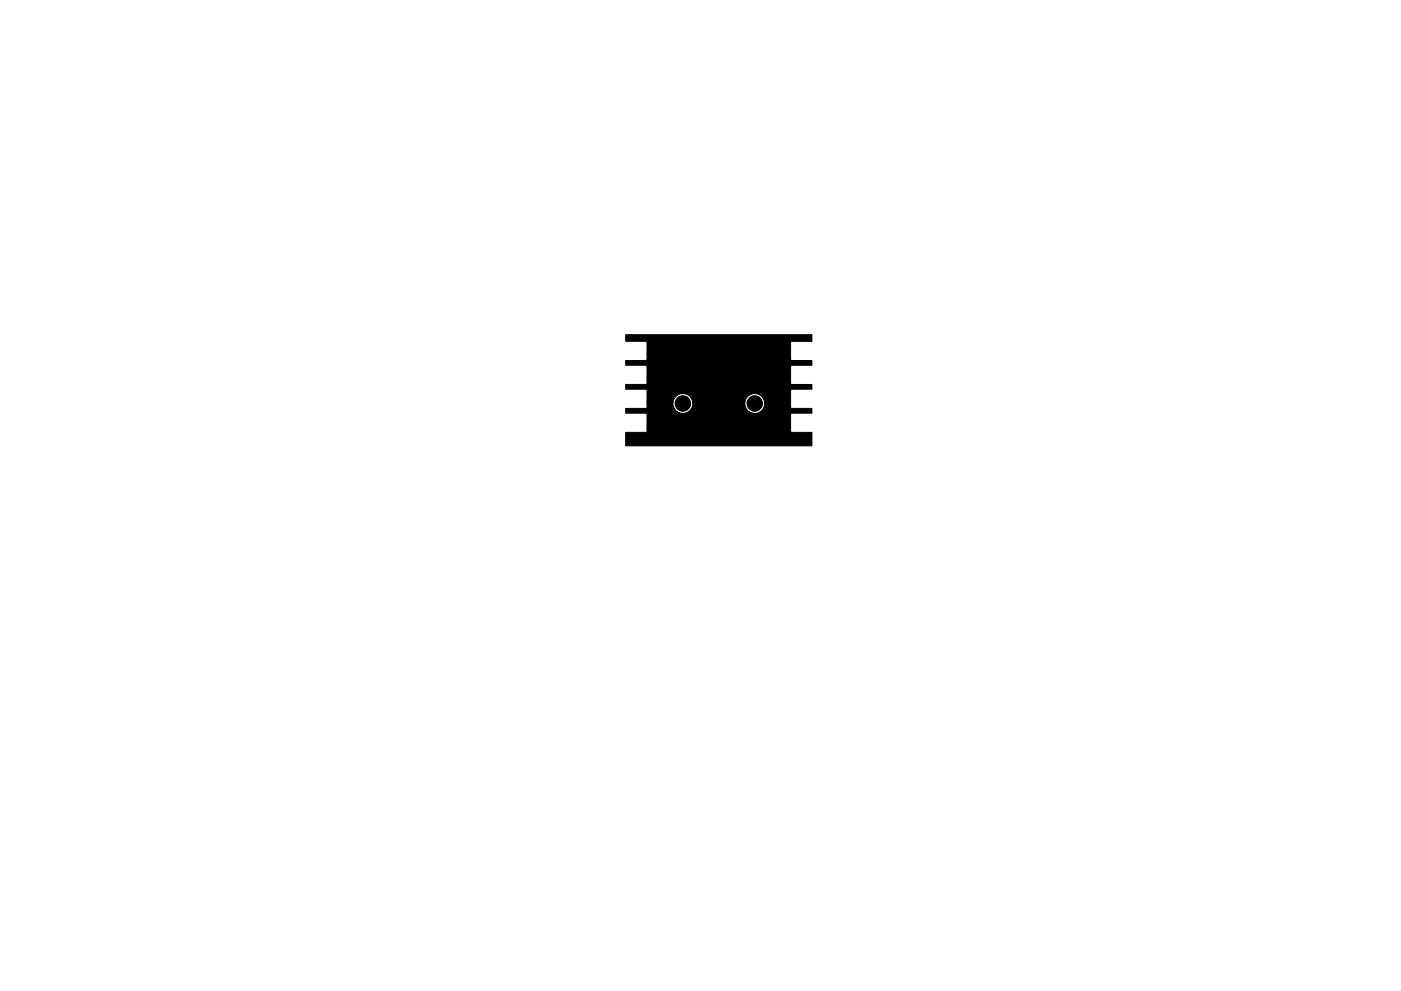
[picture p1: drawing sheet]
<svg xmlns="http://www.w3.org/2000/svg" width="297mm" height="210mm" viewBox="0 0 297 210" stroke-linecap="round" stroke-linejoin="round" font-family="sans-serif">
<g fill="#000" stroke="#000" stroke-width=".21">
<path d="M132.7 71h39.4v1.4h-4.2l-.3 .3 .1 3.7 4.4 .1v1h-4.2l-.3 .2 .1 3.8 4.4 .1v1h-4.2l-.3 .2 .1 3.8 4.4 .1v1h-4.4l-.1 3.8 .3 .2h4.2v2.9h-39.4v-2.9h4.2l.3-.3-.1-3.7h-4.4v-1l4.2-.1 .3-.2v-1h5.5a2.11 2.11 0 0 0 2.1 2.3 2.11 2.11 0 0 0 2.1-2.3h11a2.11 2.11 0 0 0 2.9 2.2 2.11 2.11 0 0 0 .7-3.5 2.11 2.11 0 0 0-3.5 .9l-.1 .4h-11a2.11 2.11 0 0 0-2.1-1.9 2.11 2.11 0 0 0-2.1 1.9h-5.5v-2.5l-.1-.3h-4.4v-1h4.2l.3-.3-.1-3.7-4.4-.1v-1l4.4-.1 .1-3.8-.3-.2h-4.2z"/>
<circle cx="138.1" cy="75.8" r=".3"/>
<circle cx="138.1" cy="72" r=".3"/>
<circle cx="139.6" cy="78.1" r=".3"/>
<circle cx="141.1" cy="72.8" r=".3"/>
<circle cx="141.9" cy="75.8" r=".3"/>
<circle cx="143.4" cy="78.1" r=".3"/>
<circle cx="144.2" cy="72" r=".3"/>
<circle cx="145.7" cy="75.8" r=".3"/>
<circle cx="147.2" cy="72.8" r=".3"/>
<circle cx="147.2" cy="78.1" r=".3"/>
<circle cx="149.5" cy="79.6" r=".3"/>
<circle cx="149.5" cy="74.3" r=".3"/>
<circle cx="151" cy="72" r=".3"/>
<circle cx="151" cy="76.6" r=".3"/>
<circle cx="153.3" cy="73.6" r=".3"/>
<circle cx="154.1" cy="79.6" r=".3"/>
<circle cx="155.6" cy="72" r=".3"/>
<circle cx="156.3" cy="77.4" r=".3"/>
<circle cx="157.9" cy="73.6" r=".3"/>
<circle cx="159.4" cy="75.8" r=".3"/>
<circle cx="160.1" cy="72" r=".3"/>
<circle cx="161.7" cy="77.4" r=".3"/>
<circle cx="162.4" cy="73.6" r=".3"/>
<circle cx="163.9" cy="75.8" r=".3"/>
<circle cx="164.7" cy="72" r=".3"/>
<circle cx="165.5" cy="78.1" r=".3"/>
<circle cx="133.5" cy="92.6" r=".3"/>
<circle cx="135.8" cy="94.1" r=".3"/>
<circle cx="138.1" cy="81.2" r=".3"/>
<circle cx="138.1" cy="91" r=".3"/>
<circle cx="138.1" cy="86.5" r=".3"/>
<circle cx="139.6" cy="93.3" r=".3"/>
<circle cx="140.4" cy="82.7" r=".3"/>
<circle cx="140.4" cy="88" r=".3"/>
<circle cx="141.9" cy="91" r=".3"/>
<circle cx="141.9" cy="80.4" r=".3"/>
<circle cx="141.9" cy="85.7" r=".3"/>
<circle cx="142.7" cy="94.1" r=".3"/>
<circle cx="144.8" cy="85.6" r="1.64"/>
<circle cx="144.9" cy="81.2" r=".3"/>
<circle cx="144.9" cy="91.8" r=".3"/>
<circle cx="146.5" cy="94.1" r=".3"/>
<circle cx="148" cy="81.9" r=".3"/>
<circle cx="148" cy="85.7" r=".3"/>
<circle cx="148.7" cy="88.8" r=".3"/>
<circle cx="150.3" cy="84.2" r=".3"/>
<circle cx="154.8" cy="83.4" r=".3"/>
<circle cx="155.6" cy="87.2" r=".3"/>
<circle cx="157.1" cy="81.2" r=".3"/>
<circle cx="157.1" cy="91.8" r=".3"/>
<circle cx="158.2" cy="88.3" r=".3"/>
<circle cx="158.6" cy="94.1" r=".3"/>
<circle cx="160" cy="85.6" r="1.64"/>
<circle cx="160.1" cy="91" r=".3"/>
<circle cx="160.1" cy="80.4" r=".3"/>
<circle cx="161.7" cy="93.3" r=".3"/>
<circle cx="162.4" cy="81.9" r=".3"/>
<circle cx="163.2" cy="85.7" r=".3"/>
<circle cx="163.9" cy="88.8" r=".3"/>
<circle cx="164.7" cy="91.8" r=".3"/>
<circle cx="165.5" cy="82.7" r=".3"/>
<circle cx="166.2" cy="94.1" r=".3"/>
<circle cx="166.2" cy="86.5" r=".3"/>
<circle cx="168.5" cy="92.6" r=".3"/>
<circle cx="170.8" cy="94.1" r=".3"/>
</g>
</svg>
